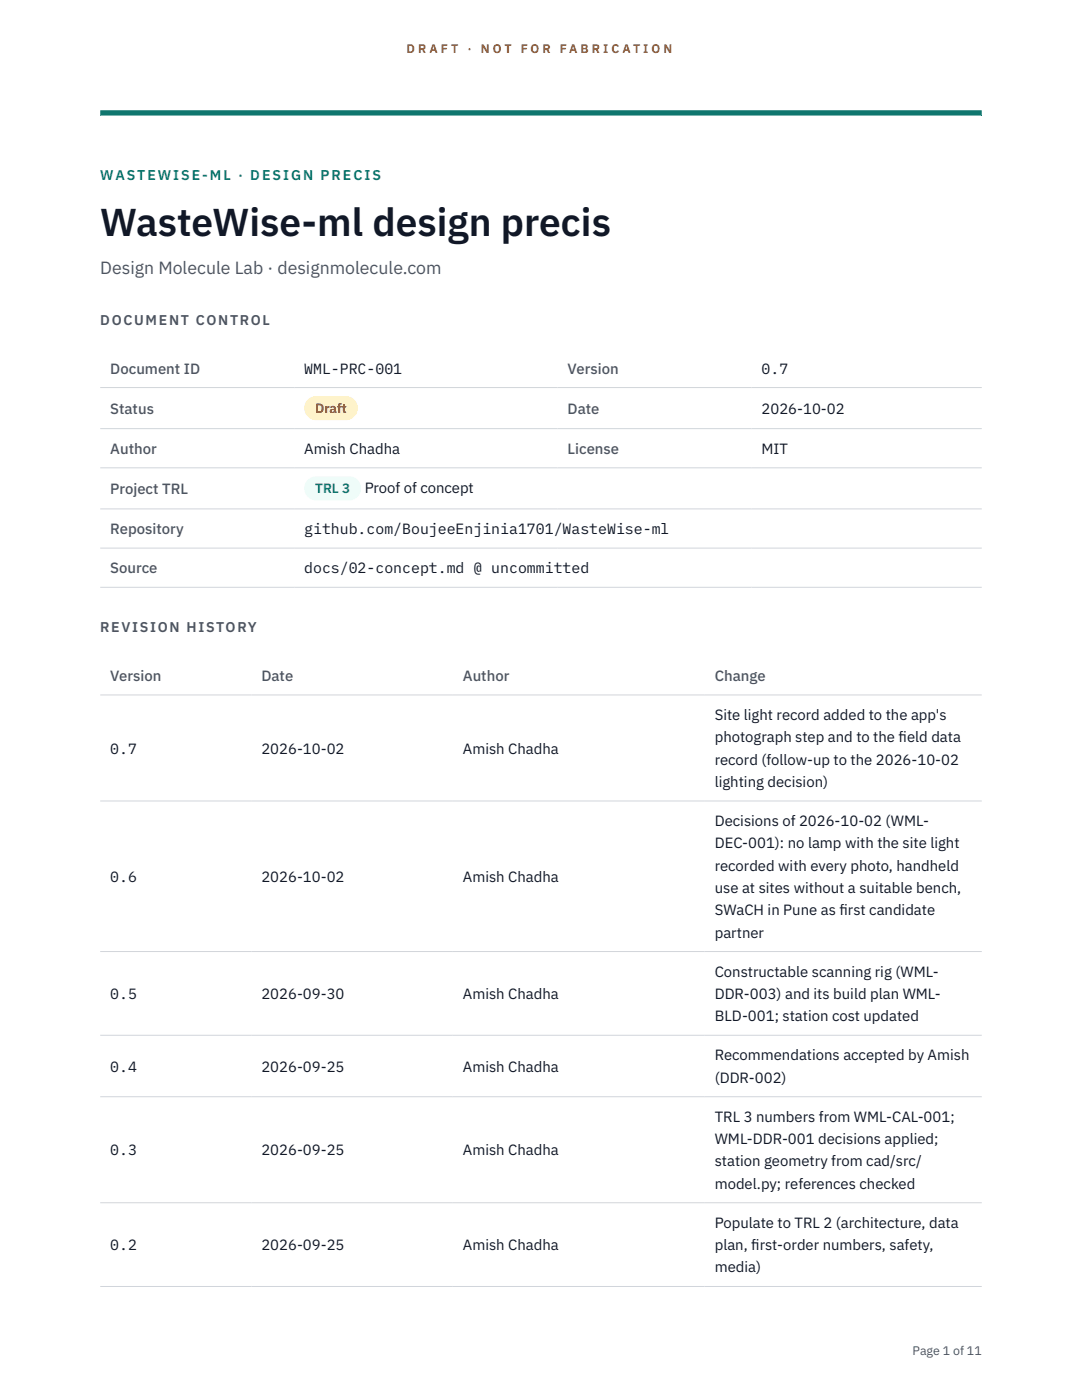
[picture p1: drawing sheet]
<svg xmlns="http://www.w3.org/2000/svg" width="216mm" height="279mm" viewBox="0 0 216 279" stroke-linecap="round" stroke-linejoin="round" font-family="sans-serif">
<defs><g id="words">
<text font-size="7.8" fill="#111827" x="20" y="47.1">WasteWise-ml design precis</text>
<text font-size="3.5" fill="#4b5563" x="20" y="54.6">Design Molecule Lab · designmolecule.com</text>
<g font-size="3" fill="#4b5563">
<text x="22" y="74.5">Document ID</text>
<text x="113.3" y="74.5">Version</text>
<text x="22" y="82.6">Status</text>
<text x="113.3" y="82.6">Date</text>
<text x="22" y="90.6">Author</text>
<text x="113.3" y="90.6">License</text>
<text x="22" y="98.6">Project TRL</text>
<text x="22" y="106.6">Repository</text>
<text x="22" y="114.4">Source</text>
<text x="22" y="135.9">Version</text>
<text x="52.2" y="135.9">Date</text>
<text x="92.4" y="135.9">Author</text>
<text x="142.6" y="135.9">Change</text>
</g>
<g font-size="3" fill="#111827">
<text x="60.7" y="74.5">WML-PRC-001</text>
<text x="152" y="74.5">0.7</text>
<text x="152" y="82.6">2026-10-02</text>
<text x="60.7" y="90.6">Amish Chadha</text>
<text x="152" y="90.6">MIT</text>
<text x="72.8" y="98.5">Proof of concept</text>
<text x="60.7" y="106.6">github.com/BoujeeEnjinia1701/WasteWise-ml</text>
<text x="60.7" y="114.4">docs/02-concept.md @ uncommitted</text>
<text x="142.6" y="143.7">Site light record added to the app's</text>
<text x="142.6" y="148.2">photograph step and to the f</text>
<text x="179.3" y="148.2">ield data</text>
<text x="22" y="150.4">0.7</text>
<text x="52.2" y="150.4">2026-10-02</text>
<text x="92.4" y="150.4">Amish Chadha</text>
<text x="142.6" y="152.6">record (follow-up to the 2026-10-02</text>
<text x="142.6" y="157.1">lighting decision)</text>
<text x="142.6" y="164.9">Decisions of 2026-10-02 (WML-</text>
<text x="142.6" y="169.3">DEC-001): no lamp with the site light</text>
<text x="142.6" y="173.8">recorded with every photo, handheld</text>
<text x="22" y="176">0.6</text>
<text x="52.2" y="176">2026-10-02</text>
<text x="92.4" y="176">Amish Chadha</text>
<text x="142.6" y="178.2">use at sites without a suitable bench,</text>
<text x="142.6" y="182.7">SWaCH in Pune as f</text>
<text x="167.5" y="182.7">irst candidate</text>
<text x="142.6" y="187.1">partner</text>
<text x="142.6" y="194.9">Constructable scanning rig (WML-</text>
<text x="22" y="199.4">0.5</text>
<text x="52.2" y="199.4">2026-09-30</text>
<text x="92.4" y="199.4">Amish Chadha</text>
<text x="142.6" y="199.4">DDR-003) and its build plan WML-</text>
<text x="142.6" y="203.8">BLD-001; station cost updated</text>
<text x="22" y="213.9">0.4</text>
<text x="52.2" y="213.9">2026-09-25</text>
<text x="92.4" y="213.9">Amish Chadha</text>
<text x="142.6" y="211.6">Recommendations accepted by Amish</text>
<text x="142.6" y="216.1">(DDR-002)</text>
<text x="142.6" y="223.9">TRL 3 numbers from WML-CAL-001;</text>
<text x="22" y="230.6">0.3</text>
<text x="52.2" y="230.6">2026-09-25</text>
<text x="92.4" y="230.6">Amish Chadha</text>
<text x="142.6" y="228.3">WML-DDR-001 decisions applied;</text>
<text x="142.6" y="232.8">station geometry from cad/src/</text>
<text x="142.6" y="237.2">model.py; references checked</text>
<text x="142.6" y="245.1">Populate to TRL 2 (architecture, data</text>
<text x="22" y="249.5">0.2</text>
<text x="52.2" y="249.5">2026-09-25</text>
<text x="92.4" y="249.5">Amish Chadha</text>
<text x="142.6" y="249.5">plan, f</text>
<text x="149.9" y="249.5">irst-order numbers, safety,</text>
<text x="142.6" y="253.9">media)</text>
</g>
<text font-size="2.8" fill="#0f766e" x="20" y="36">WASTEWISE-ML · DESIGN PRECIS</text>
<g font-size="2.8" fill="#4b5563">
<text x="20" y="64.8">DOCUMENT CONTROL</text>
<text x="20" y="126.2">REVISION HISTORY</text>
</g>
<text font-size="2.7" fill="#92400e" x="62.9" y="82.5">Draft</text>
<text font-size="2.7" fill="#0f766e" x="62.9" y="98.5">TRL 3</text>
<g font-size="2.5" fill="#b45309">
<text x="81.1" y="10.5">D R A F T</text>
<text x="93.3" y="10.5">·</text>
<text x="95.9" y="10.5">N O T</text>
<text x="103.9" y="10.5">F O R</text>
<text x="111.7" y="10.5">F A B R I C A T I O N</text>
</g>
<text font-size="2.5" fill="#4b5563" x="182.1" y="270.3">Page 1 of 11</text>
</g></defs>
<path d="M20 23.1h175.9zM20 22h175.9v1.1h-175.9z" fill-rule="evenodd" fill="#0f766e"/>
<g fill="none" stroke="#d1d5db" stroke-width=".2">
<path d="M20 77.3h175.9M20 85.5h175.9M20 93.4h175.9M20 101.6h175.9M20 109.4h175.9M20 117.2h175.9M20 138.7h175.9M20 159.9h175.9M20 189.9h175.9M20 206.6h175.9M20 218.9h175.9M20 240h175.9"/>
<path d="M20 256.7h175.9"/>
</g>
<path d="M60.7 79h10.7v4.9h-10.7z" fill="#fef3c7"/>
<path d="M60.7 95.1h11.4v4.8h-11.4z" fill="#f0fdfa"/>
<use href="#words"/>
</svg>
